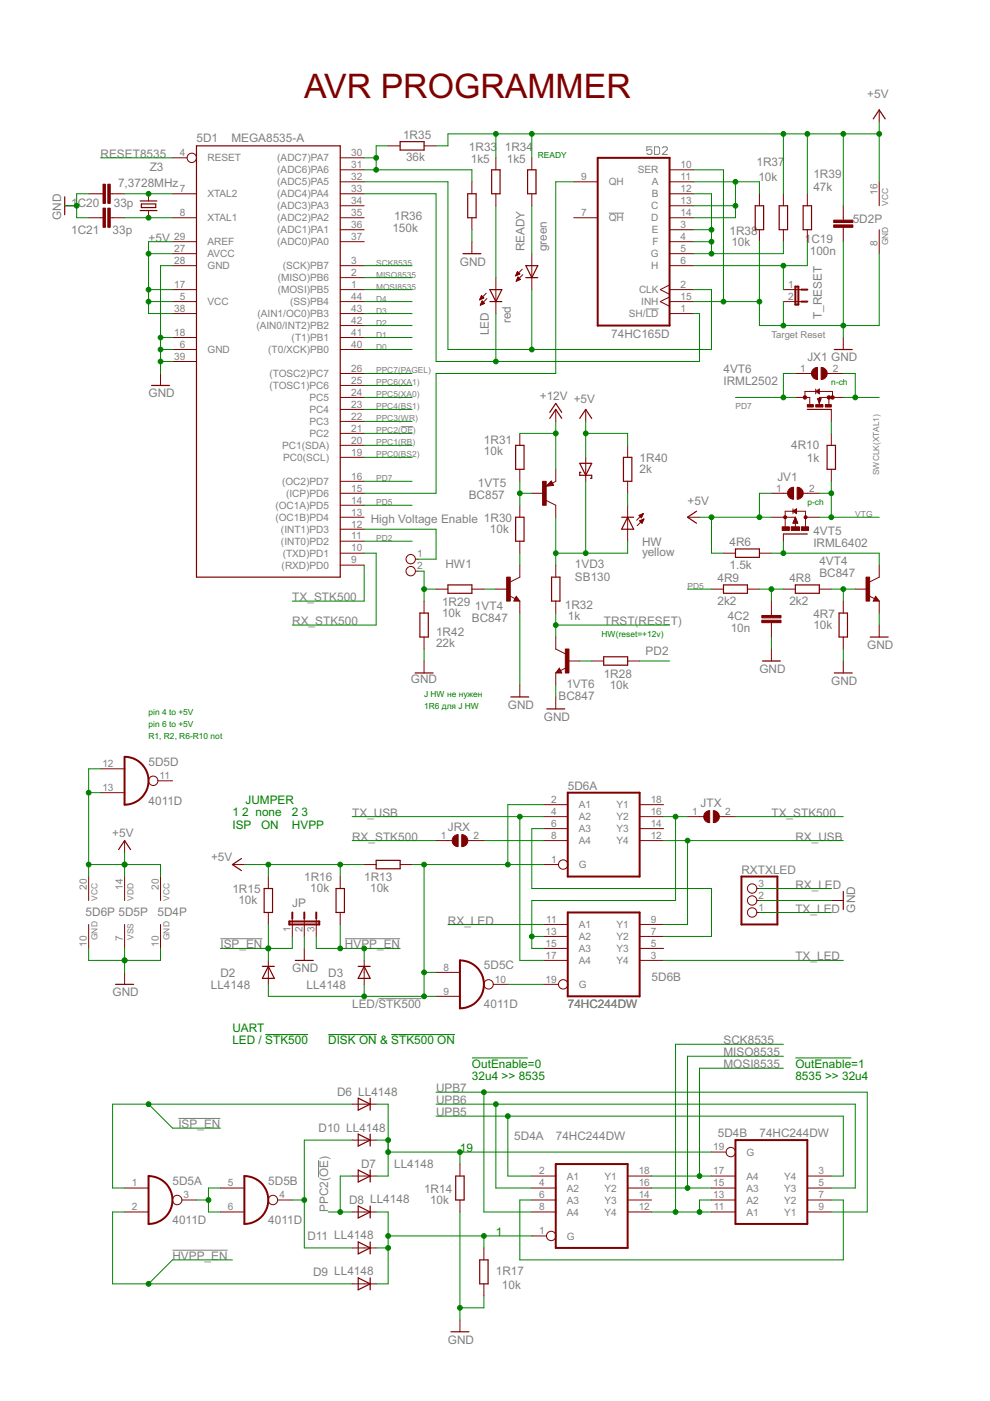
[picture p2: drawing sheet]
<svg xmlns="http://www.w3.org/2000/svg" width="210mm" height="297mm" viewBox="0 0 210 297" stroke-linecap="round" stroke-linejoin="round" font-family="sans-serif">
<defs><g id="words">
<text font-size="8" fill="#800000" x="64.5" y="20.8">AVR PROGRAMMER</text>
<g font-size="2.8" fill="#808080">
<text x="183.9" y="20.8">+5V</text>
<text x="85.5" y="29.4">1R35</text>
<text x="21.3" y="33.5">RESET8535</text>
<text x="41.7" y="30.2">5D1</text>
<text x="49.1" y="30.2">MEGA8535-A</text>
<text x="86.1" y="34.2">36k</text>
<text x="99.4" y="32">1R33</text>
<text x="99.8" y="34.5">1k5</text>
<text x="107" y="32">1R34</text>
<text x="107.5" y="34.5">1k5</text>
<text x="160.4" y="35.1">1R37</text>
<text x="25" y="39.7">7,3728MHz</text>
<text x="31.7" y="36.3">Z3</text>
<text x="160.8" y="38.3">10k</text>
<text x="172.4" y="40.6">47k</text>
<text x="172.4" y="37.7">1R39</text>
<text x="13" y="46.6" transform="rotate(-90 13 46.6)">GND</text>
<text x="15.1" y="43.9">1</text>
<text x="16.5" y="43.9">C20</text>
<text x="24.1" y="43.9">33p</text>
<text x="83.6" y="46.6">1R36</text>
<text x="180.8" y="47.3">5D2P</text>
<text x="15.1" y="49.6">1C21</text>
<text x="23.9" y="49.6">33p</text>
<text x="31.5" y="51.2">+5V</text>
<text x="83.2" y="49.1">150k</text>
<text x="111.2" y="53.3" transform="rotate(-90 111.2 53.3)">READY</text>
<text x="115.9" y="53.3" transform="rotate(-90 115.9 53.3)">green</text>
<text x="154.7" y="49.7">1R38</text>
<text x="155.1" y="52.3">10k</text>
<text x="170.6" y="51.5">1C19</text>
<text x="97.5" y="56.3">GND</text>
<text x="171.7" y="54">100n</text>
<text x="103.6" y="71.1" transform="rotate(-90 103.6 71.1)">LED</text>
<text x="108.3" y="68.5" transform="rotate(-90 108.3 68.5)">red</text>
<text x="129.6" y="71.6">74HC165D</text>
<text x="174.2" y="67.6" transform="rotate(-90 174.2 67.6)">T_RESET</text>
<text x="171.2" y="76.6">JX1 GND</text>
<text x="153.4" y="81.7">IRML2502</text>
<text x="153.4" y="79.2">4VT6</text>
<text x="31.5" y="84.3">GND</text>
<text x="114.5" y="84.8">+12V</text>
<text x="121.7" y="85.5">+5V</text>
<text x="102.6" y="94.2">1R31</text>
<text x="167.7" y="95.2">4R10</text>
<text x="102.6" y="96.5">10k</text>
<text x="135.6" y="100.3">2k</text>
<text x="135.6" y="98">1R40</text>
<text x="171.1" y="98">1k</text>
<text x="99.4" y="105.7">BC857</text>
<text x="101.3" y="103.3">1VT5</text>
<text x="145.8" y="107.1">+5V</text>
<text x="164.8" y="102">JV1</text>
<text x="78.6" y="110.9">High Voltage Enable 1R30</text>
<text x="103.9" y="113">10k</text>
<text x="172.4" y="113.5">4VT5</text>
<text x="136.1" y="117.9">yellow</text>
<text x="136.1" y="115.8">HW</text>
<text x="154.7" y="115.8">4R6</text>
<text x="172.4" y="116">IRML6402</text>
<text x="173.7" y="119.8">4VT4</text>
<text x="94.5" y="120.5">HW1</text>
<text x="121.9" y="123.2">SB130</text>
<text x="121.9" y="120.5">1VD3</text>
<text x="152.1" y="123.4">4R9</text>
<text x="154.7" y="120.6">1.5k</text>
<text x="167.4" y="123.4">4R8</text>
<text x="173.7" y="122.4">BC847</text>
<text x="62" y="127.4">TX_STK500</text>
<text x="93.7" y="130.7">10k</text>
<text x="93.7" y="128.5">1R29</text>
<text x="100.1" y="131.9">BC847</text>
<text x="100.7" y="129.3">1VT4</text>
<text x="119.7" y="129.1">1R32</text>
<text x="120.4" y="131.4">1k</text>
<text x="152.1" y="128.2">2k2</text>
<text x="154.3" y="131.5">4C2</text>
<text x="167.4" y="128.2">2k2</text>
<text x="172.4" y="131">4R7</text>
<text x="62" y="132.5">RX_STK500</text>
<text x="92.4" y="137.1">22k</text>
<text x="92.4" y="134.8">1R42</text>
<text x="128" y="132.5">TRST(RESET)</text>
<text x="154.9" y="134">10n</text>
<text x="172.4" y="133.3">10k</text>
<text x="183.9" y="137.6">GND</text>
<text x="128" y="143.7">1R28</text>
<text x="136.9" y="138.9">PD2</text>
<text x="161" y="142.7">GND</text>
<text x="87.1" y="144.8">GND</text>
<text x="118.4" y="148.4">BC847</text>
<text x="120.1" y="145.9">1VT6</text>
<text x="129.3" y="146">10k</text>
<text x="176.3" y="145.2">GND</text>
<text x="107.7" y="150.3">GND</text>
<text x="115.3" y="152.8">GND</text>
<text x="31.5" y="162.4">5D5D</text>
<text x="120.4" y="167.4">5D6A</text>
<text x="31.5" y="170.6">4011D</text>
<text x="74.7" y="173.2">TX_USB</text>
<text x="148.6" y="171.1">JTX</text>
<text x="163.6" y="173.2">TX_STK500</text>
<text x="23.8" y="177.5">+5V</text>
<text x="74.7" y="178.2">RX_STK500</text>
<text x="95" y="176.2">JRX</text>
<text x="168.6" y="178.2">RX_USB</text>
<text x="44.7" y="182.6">+5V</text>
<text x="157.2" y="185.2">RXTXLED</text>
<text x="49.3" y="189.4">1R15</text>
<text x="50.5" y="191.7">10k</text>
<text x="64.5" y="186.9">1R16</text>
<text x="65.8" y="189.2">10k</text>
<text x="77.2" y="186.9">1R13</text>
<text x="78.5" y="189.2">10k</text>
<text x="168.6" y="188.4">RX_LED</text>
<text x="18.2" y="194.1">5D6P 5D5P</text>
<text x="33.4" y="194.1">5D4P</text>
<text x="62" y="192.2">JP</text>
<text x="95" y="196">RX_LED</text>
<text x="168.6" y="193.5">TX_LED</text>
<text x="181.3" y="193.5" transform="rotate(-90 181.3 193.5)">GND</text>
<text x="46.7" y="201.1">ISP_EN</text>
<text x="73.1" y="201.1">HVPP_EN</text>
<text x="168.6" y="203.6">TX_LED</text>
<text x="44.7" y="209.8">LL4148</text>
<text x="46.7" y="207.2">D2</text>
<text x="62" y="206.2">GND</text>
<text x="65" y="209.8">LL4148</text>
<text x="69.6" y="207.2">D3</text>
<text x="102.6" y="205.5">5D5C</text>
<text x="138.2" y="208.1">5D6B</text>
<text x="23.9" y="211.3">GND</text>
<text x="74.7" y="213.8">LED/STK500</text>
<text x="102.6" y="213.8">4011D</text>
<text x="120.4" y="213.8">74HC244DW</text>
<text x="153.4" y="221.4">SCK8535</text>
<text x="153.4" y="223.9">MISO8535</text>
<text x="153.4" y="226.5">MOSI8535</text>
<text x="71.5" y="232.4">D6 LL4148</text>
<text x="92.4" y="231.6">UPB7</text>
<text x="37.8" y="239.2">ISP_EN</text>
<text x="67.5" y="240">D10 LL4148</text>
<text x="92.4" y="236.6">UPB5</text>
<text x="92.4" y="234.1">UPB6</text>
<text x="109" y="241.6">5D4A</text>
<text x="117.8" y="241.7">74HC244DW</text>
<text x="152.2" y="241.1">5D4B</text>
<text x="161" y="241">74HC244DW</text>
<text x="36.6" y="251.3">5D5A</text>
<text x="56.9" y="251.3">5D5B</text>
<text x="76.6" y="247.6">D7</text>
<text x="83.6" y="247.5">LL4148</text>
<text x="69.6" y="257" transform="rotate(-90 69.6 257)">PPC2(OE)</text>
<text x="74" y="255.2">D8 LL4148</text>
<text x="89.9" y="252.9">1R14</text>
<text x="91.2" y="255.2">10k</text>
<text x="36.6" y="259.5">4011D</text>
<text x="56.9" y="259.5">4011D</text>
<text x="65.2" y="262.8">D11 LL4148</text>
<text x="36.6" y="267.1">HVPP_EN</text>
<text x="66.4" y="270.5">D9 LL4148</text>
<text x="105.1" y="270.4">1R17</text>
<text x="106.4" y="273.2">10k</text>
<text x="95" y="284.9">GND</text>
</g>
<g font-size="2.8" fill="#008000">
<text x="49.3" y="173">1</text>
<text x="51.4" y="173">2 none</text>
<text x="52.1" y="170.4">JUMPER</text>
<text x="61.8" y="173">2</text>
<text x="63.9" y="173">3</text>
<text x="49.3" y="175.7">ISP</text>
<text x="55.4" y="175.7">ON</text>
<text x="61.9" y="175.7">HVPP</text>
<text x="49.3" y="218.7">UART</text>
<text x="49.3" y="221.4">LED / STK500</text>
<text x="69.6" y="221.4">DISK ON &amp; STK500 ON</text>
<text x="100.1" y="226.4">OutEnable=0</text>
<text x="168.6" y="226.4">OutEnable=1</text>
<text x="100.1" y="229">32u4 &gt;&gt; 8535</text>
<text x="168.6" y="229">8535 &gt;&gt; 32u4</text>
<text x="97.5" y="244.3">19</text>
<text x="105.1" y="262">1</text>
</g>
<g font-size="2.4" fill="#808080">
<text x="38.1" y="33.1">4</text>
<text x="44" y="34.2">RESET</text>
<text x="58.8" y="34.2">(ADC7)PA7</text>
<text x="74.5" y="33.1">30</text>
<text x="74.5" y="35.6">31</text>
<text x="144.3" y="35.6">10</text>
<text x="38.1" y="40.7">7</text>
<text x="44" y="41.8">XTAL2</text>
<text x="58.8" y="36.8">(ADC6)PA6</text>
<text x="58.8" y="39.3">(ADC5)PA5</text>
<text x="58.8" y="41.8">(ADC4)PA4</text>
<text x="74.5" y="38.2">32</text>
<text x="74.5" y="40.7">33</text>
<text x="123.2" y="38.2">9</text>
<text x="129.1" y="39.3">QH</text>
<text x="135.3" y="36.8">SER</text>
<text x="138.2" y="39.3">A</text>
<text x="138.2" y="41.8">B</text>
<text x="144.3" y="38.2">11</text>
<text x="144.3" y="40.7">12</text>
<text x="186.1" y="41.3" transform="rotate(-90 186.1 41.3)">16</text>
<text x="38.1" y="45.8">8</text>
<text x="44" y="46.9">XTAL1</text>
<text x="58.8" y="44.4">(ADC3)PA3</text>
<text x="58.8" y="46.9">(ADC2)PA2</text>
<text x="74.5" y="43.3">34</text>
<text x="74.5" y="45.8">35</text>
<text x="123.2" y="45.8">7</text>
<text x="129.1" y="46.9">QH</text>
<text x="138.1" y="44.4">C</text>
<text x="138.1" y="46.9">D</text>
<text x="144.3" y="43.3">13</text>
<text x="144.3" y="45.8">14</text>
<text x="36.9" y="53.4">27</text>
<text x="36.9" y="50.9">29</text>
<text x="44" y="52">AREF</text>
<text x="58.8" y="49.5">(ADC1)PA1</text>
<text x="58.8" y="52">(ADC0)PA0</text>
<text x="74.5" y="48.3">36</text>
<text x="74.5" y="50.9">37</text>
<text x="138.2" y="49.5">E</text>
<text x="138.3" y="52">F</text>
<text x="144.3" y="48.3">3</text>
<text x="144.3" y="50.9">4</text>
<text x="144.3" y="53.4">5</text>
<text x="186.1" y="52.2" transform="rotate(-90 186.1 52.2)">8</text>
<text x="36.9" y="56">28</text>
<text x="44" y="57.1">GND</text>
<text x="44" y="54.5">AVCC</text>
<text x="58.9" y="59.6">(MISO)PB6</text>
<text x="59.9" y="57.1">(SCK)PB7</text>
<text x="74.5" y="56">3</text>
<text x="74.5" y="58.5">2</text>
<text x="138" y="54.5">G</text>
<text x="138.1" y="57.1">H</text>
<text x="144.3" y="56">6</text>
<text x="36.9" y="61">17</text>
<text x="38.1" y="63.6">5</text>
<text x="44" y="64.7">VCC</text>
<text x="58.9" y="62.2">(MOSI)PB5</text>
<text x="61.5" y="64.7">(SS)PB4</text>
<text x="74.5" y="61">1</text>
<text x="74.5" y="63.6">44</text>
<text x="135.5" y="62.2">CLK</text>
<text x="136" y="64.7">INH</text>
<text x="144.3" y="61">2</text>
<text x="144.3" y="63.6">15</text>
<text x="167.1" y="61">1</text>
<text x="167.1" y="63.6">2</text>
<text x="36.9" y="71.2">18</text>
<text x="36.9" y="66.1">38</text>
<text x="54.4" y="69.8">(AIN0/INT2)PB2</text>
<text x="54.6" y="67.2">(AIN1/OC0)PB3</text>
<text x="74.5" y="66.1">43</text>
<text x="74.5" y="68.7">42</text>
<text x="74.5" y="71.2">41</text>
<text x="133.3" y="67.2">SH/LD</text>
<text x="144.3" y="66.1">1</text>
<text x="36.9" y="76.3">39</text>
<text x="38.1" y="73.7">6</text>
<text x="44" y="74.9">GND</text>
<text x="56.9" y="74.9">(T0/XCK)PB0</text>
<text x="61.8" y="72.3">(T1)PB1</text>
<text x="74.5" y="73.7">40</text>
<text x="57.1" y="79.9">(TOSC2)PC7</text>
<text x="57.1" y="82.5">(TOSC1)PC6</text>
<text x="74.5" y="78.8">26</text>
<text x="74.5" y="81.4">25</text>
<text x="74.5" y="83.9">24</text>
<text x="169.6" y="78.8">1</text>
<text x="176.6" y="78.8">2</text>
<text x="65.6" y="85">PC5</text>
<text x="65.6" y="87.6">PC4</text>
<text x="74.5" y="86.4">23</text>
<text x="74.5" y="89">22</text>
<text x="59.8" y="95.2">PC1(SDA)</text>
<text x="65.6" y="90.1">PC3</text>
<text x="65.6" y="92.6">PC2</text>
<text x="74.5" y="91.5">21</text>
<text x="74.5" y="94.1">20</text>
<text x="60.1" y="97.7">PC0(SCL)</text>
<text x="74.5" y="96.6">19</text>
<text x="74.5" y="101.7">16</text>
<text x="58.4" y="107.9">(OC1A)PD5</text>
<text x="59.8" y="102.8">(OC2)PD7</text>
<text x="60.6" y="105.3">(ICP)PD6</text>
<text x="74.5" y="106.8">14</text>
<text x="74.5" y="104.2">15</text>
<text x="164.6" y="104.2">1</text>
<text x="171.5" y="104.2">2</text>
<text x="58.4" y="110.4">(OC1B)PD4</text>
<text x="59.6" y="113">(INT1)PD3</text>
<text x="74.5" y="111.8">12</text>
<text x="74.5" y="109.3">13</text>
<text x="59.6" y="115.5">(INT0)PD2</text>
<text x="59.9" y="118">(TXD)PD1</text>
<text x="74.5" y="119.5">9</text>
<text x="74.5" y="116.9">10</text>
<text x="74.5" y="114.4">11</text>
<text x="88.4" y="118.2">1</text>
<text x="59.7" y="120.6">(RXD)PD0</text>
<text x="88.4" y="120.7">2</text>
<text x="21.7" y="162.6">12</text>
<text x="21.7" y="167.7">13</text>
<text x="33.8" y="165.2">11</text>
<text x="116.9" y="170.3">2</text>
<text x="116.9" y="172.8">4</text>
<text x="122.7" y="171.4">A1</text>
<text x="122.7" y="173.9">A2</text>
<text x="130.7" y="173.9">Y2</text>
<text x="130.7" y="171.4">Y1</text>
<text x="138" y="172.8">16</text>
<text x="138" y="170.3">18</text>
<text x="146.8" y="172.8">1</text>
<text x="153.8" y="172.8">2</text>
<text x="93.4" y="177.9">1</text>
<text x="100.4" y="177.9">2</text>
<text x="116.9" y="175.3">6</text>
<text x="116.9" y="177.9">8</text>
<text x="122.7" y="176.5">A3</text>
<text x="122.7" y="179">A4</text>
<text x="130.7" y="179">Y4</text>
<text x="130.7" y="176.5">Y3</text>
<text x="138" y="177.9">12</text>
<text x="138" y="175.3">14</text>
<text x="116.9" y="183">1</text>
<text x="122.7" y="184.1">G</text>
<text x="18.4" y="188.6" transform="rotate(-90 18.4 188.6)">20</text>
<text x="26.1" y="188.6" transform="rotate(-90 26.1 188.6)">14</text>
<text x="33.7" y="188.6" transform="rotate(-90 33.7 188.6)">20</text>
<text x="160.8" y="190.6">2</text>
<text x="160.8" y="188">3</text>
<text x="61.6" y="197.6" transform="rotate(-90 61.6 197.6)">1</text>
<text x="64.2" y="197.6" transform="rotate(-90 64.2 197.6)">2</text>
<text x="66.7" y="197.6" transform="rotate(-90 66.7 197.6)">3</text>
<text x="115.8" y="195.7">11</text>
<text x="122.7" y="196.8">A1</text>
<text x="130.7" y="196.8">Y1</text>
<text x="138" y="195.7">9</text>
<text x="160.8" y="193.1">1</text>
<text x="18.4" y="200.7" transform="rotate(-90 18.4 200.7)">10</text>
<text x="26.1" y="199.5" transform="rotate(-90 26.1 199.5)">7</text>
<text x="33.7" y="200.7" transform="rotate(-90 33.7 200.7)">10</text>
<text x="115.7" y="198.2">13</text>
<text x="115.7" y="200.7">15</text>
<text x="115.7" y="203.3">17</text>
<text x="122.7" y="199.3">A2</text>
<text x="122.7" y="201.9">A3</text>
<text x="130.7" y="201.9">Y3</text>
<text x="130.7" y="199.3">Y2</text>
<text x="138" y="203.3">3</text>
<text x="138" y="200.7">5</text>
<text x="138" y="198.2">7</text>
<text x="94" y="205.8">8</text>
<text x="104.9" y="208.4">10</text>
<text x="115.7" y="208.4">19</text>
<text x="122.7" y="209.5">G</text>
<text x="122.7" y="204.4">A4</text>
<text x="130.7" y="204.4">Y4</text>
<text x="94" y="210.9">9</text>
<text x="151.2" y="243.9">19</text>
<text x="158.3" y="245">G</text>
<text x="28" y="251.5">1</text>
<text x="48.3" y="251.5">5</text>
<text x="114.3" y="249">2</text>
<text x="114.3" y="251.5">4</text>
<text x="120.2" y="250.1">A1</text>
<text x="128.2" y="250.1">Y1</text>
<text x="135.4" y="251.5">16</text>
<text x="135.4" y="249">18</text>
<text x="151.2" y="251.5">15</text>
<text x="151.2" y="249">17</text>
<text x="158.3" y="250.1">A4</text>
<text x="166.3" y="250.1">Y4</text>
<text x="173.5" y="249">3</text>
<text x="173.5" y="251.5">5</text>
<text x="28" y="256.6">2</text>
<text x="38.9" y="254.1">3</text>
<text x="48.3" y="256.6">6</text>
<text x="59.2" y="254.1">4</text>
<text x="114.3" y="254.1">6</text>
<text x="114.3" y="256.6">8</text>
<text x="120.2" y="252.6">A2</text>
<text x="120.2" y="255.2">A3</text>
<text x="120.2" y="257.7">A4</text>
<text x="128.2" y="257.7">Y4</text>
<text x="128.2" y="255.2">Y3</text>
<text x="128.2" y="252.6">Y2</text>
<text x="135.4" y="256.6">12</text>
<text x="135.4" y="254.1">14</text>
<text x="151.2" y="254.1">13</text>
<text x="151.4" y="256.6">11</text>
<text x="158.3" y="257.7">A1</text>
<text x="158.3" y="255.2">A2</text>
<text x="158.3" y="252.6">A3</text>
<text x="166.3" y="252.6">Y3</text>
<text x="166.3" y="255.2">Y2</text>
<text x="166.3" y="257.7">Y1</text>
<text x="173.5" y="254.1">7</text>
<text x="173.5" y="256.6">9</text>
<text x="114.3" y="261.7">1</text>
<text x="120.2" y="262.8">G</text>
</g>
<text font-size="2.2" fill="#808080" x="163.6" y="71.6">Target Reset</text>
<g font-size="2" fill="#008000">
<text x="114" y="33.5">READY</text>
<text x="176.3" y="81.7">n-ch</text>
<text x="171.2" y="107.1">p-ch</text>
<text x="127.5" y="135.1">HW(reset=+12v)</text>
<text x="89.9" y="147.8">J HW не нужен</text>
<text x="31.5" y="151.6">pin 4 to +5V</text>
<text x="31.5" y="154.1">pin 6 to +5V</text>
<text x="89.9" y="150.3">1R6 для J HW</text>
<text x="31.5" y="156.6">R1, R2, R6-R10 not</text>
</g>
<g font-size="2" fill="#808080">
<text x="188.3" y="43.6" transform="rotate(-90 188.3 43.6)">VCC</text>
<text x="188.3" y="52" transform="rotate(-90 188.3 52)">GND</text>
<text x="79.7" y="58.9">MISO8535</text>
<text x="79.7" y="56.3">SCK8535</text>
<text x="79.7" y="63.9">D4</text>
<text x="79.7" y="61.4">MOSI8535</text>
<text x="79.7" y="71.6">D1</text>
<text x="79.7" y="69">D2</text>
<text x="79.7" y="66.5">D3</text>
<text x="79.7" y="74.1">D0</text>
<text x="79.7" y="81.7">PPC6(XA1)</text>
<text x="79.7" y="79.2">PPC7(PAGEL)</text>
<text x="79.7" y="89.3">PPC3(WR)</text>
<text x="79.7" y="86.8">PPC4(BS1)</text>
<text x="79.7" y="84.3">PPC5(XA0)</text>
<text x="155.9" y="86.8">PD7</text>
<text x="79.7" y="94.4">PPC1(RB)</text>
<text x="79.7" y="91.9">PPC2(OE)</text>
<text x="79.7" y="97">PPC0(BS2)</text>
<text x="186.4" y="100.8" transform="rotate(-90 186.4 100.8)">SWCLK(XTAL1)</text>
<text x="79.7" y="107.1">PD5</text>
<text x="79.7" y="102">PD7</text>
<text x="181.3" y="109.7">VTG</text>
<text x="79.7" y="114.7">PD2</text>
<text x="145.8" y="124.9">PD5</text>
<text x="20.7" y="190.9" transform="rotate(-90 20.7 190.9)">VCC</text>
<text x="28.3" y="190.9" transform="rotate(-90 28.3 190.9)">VDD</text>
<text x="35.9" y="190.9" transform="rotate(-90 35.9 190.9)">VCC</text>
<text x="20.7" y="199.3" transform="rotate(-90 20.7 199.3)">GND</text>
<text x="28.3" y="199.3" transform="rotate(-90 28.3 199.3)">VSS</text>
<text x="35.9" y="199.3" transform="rotate(-90 35.9 199.3)">GND</text>
</g>
</g></defs>
<path d="M138.2 31.1h-1.1v.8l.6-.2h.2l.3 .2v.6l-.3 .2h-.5l-.3-.2M138.8 31.1h.8l.2 .3v1.1l-.2 .2h-.8zM140.4 31.4l.3-.3h.5l.3 .3v.3l-1.1 1h1.1M129.1 45.2h3.2M136.9 65.5h2.7M85 90.4h2.6M46.7 199h8.9M73.2 199h11.6M80.2 211.7h9.1M37.8 237.1h8.9M67.5 246v3.6M36.6 265.1h11.7" fill="none" stroke="#808080" stroke-width=".21"/>
<g fill="#800000" stroke="#800000" stroke-width=".21">
<path d="M97.9 177a1.27 1.27 0 0 1 1.3 1.2 1.27 1.27 0 0 1-1.3 1.3z" fill-rule="evenodd"/>
<path d="M96.2 177.4l.9-.4v2.5a1.27 1.27 0 0 1-1.1-.8 1.27 1.27 0 0 1 .2-1.3z" fill-rule="evenodd"/>
<path d="M151.2 171.9a1.27 1.27 0 0 1 1.3 1.2 1.27 1.27 0 0 1-1.3 1.3z" fill-rule="evenodd"/>
<path d="M149.5 172.3l1-.4v2.5a1.27 1.27 0 0 1-1.2-.7 1.27 1.27 0 0 1 .2-1.4z" fill-rule="evenodd"/>
<path d="M169 103.3a1.27 1.27 0 0 1 1.3 1.3 1.27 1.27 0 0 1-1.3 1.3z" fill-rule="evenodd"/>
<path d="M167.3 103.7l.5-.3 .5-.1v2.6a1.27 1.27 0 0 1-1.2-.8 1.27 1.27 0 0 1 .2-1.4z" fill-rule="evenodd"/>
<path d="M174.1 77.9a1.27 1.27 0 0 1 1.3 1.3 1.27 1.27 0 0 1-1.3 1.3z" fill-rule="evenodd"/>
<path d="M172.4 78.3l.5-.3 .4-.1v2.6a1.27 1.27 0 0 1-1.1-.8 1.27 1.27 0 0 1 .2-1.4z" fill-rule="evenodd"/>
<circle cx="166.5" cy="109.7" r=".33"/>
<circle cx="170.8" cy="109.7" r=".33"/>
<circle cx="176.5" cy="84.3" r=".36"/>
<circle cx="175.7" cy="84.3" r=".36"/>
<circle cx="170.7" cy="84.3" r=".36"/>
</g>
<g fill="none" stroke="#800000" stroke-width=".21">
<path d="M36.6 33.5h3.1M72.1 38.5h5.1M72.1 36h5.1M72.1 33.5h5.1M82.3 30.9h2.5M89.9 30.9h2.6M100.1 38.5v2.6M105.1 33.5v2.5M112.8 33.5v2.5M121.6 38.5h5.1M142 38.5h5M142 36h5"/>
<path d="M186.4 23.3v2.5M186.4 38.5v5.1M13.7 43.6h2.6M18.8 46.2h3M18.8 41.1h3M23.4 46.2h3M23.4 41.1h3M31.5 41.1v1.5M31.5 44.6v1.6M36.6 51.2h5.1M36.6 53.8h5.1M36.6 56.3h5.1"/>
<path d="M36.6 46.2h5.1M36.6 41.1h5.1M72.1 48.7h5.1M72.1 51.2h5.1M72.1 56.3h5.1M72.1 46.2h5.1M72.1 41.1h5.1M72.1 43.6h5.1M72.1 58.9h5.1M100.1 46.2v2.5M100.1 51.2v2.6M105.1 41.1v2.5"/>
<path d="M105.1 58.9v7.6M109.4 58.4h.1M109.4 58.3h.4M109.5 58.2h.6M109.5 59.6h.1M109.5 58h.7M109.5 59.5h.2M109.6 59.4h.4M109.6 57.9h.4M109.6 57.8h.3M109.6 59.2h.7M109.7 57.7h.1"/>
<path d="M109.7 59.1h.5M109.7 57.6l.5 .5-.9 .4zM109.7 59h.4M109.8 58.9h.2M109.8 58.7l.5 .5-.8 .4zM109.8 58.8h.1M110.7 57.1l-1.4 1.4M110.8 58.2l-1.3 1.4M112.8 41.1v2.5M112.8 53.8v7.6M121.6 46.2h5.1M142 48.7h5"/>
<path d="M142 51.2h5M142 53.8h5M142 56.3h5M142 46.2h5M142 41.1h5M142 43.6h5M161 41.1v2.5M161 48.7v2.5M166.1 41.1v2.5M166.1 48.7v2.5M171.2 41.1v2.5M171.2 48.7v2.5"/>
<path d="M178.8 43.6v3.1M178.8 48.2v3M186.4 48.7v5.1M34 79.2v2.5M36.6 66.5h5.1M36.6 61.4h5.1M36.6 63.9h5.1M36.6 71.6h5.1M36.6 74.1h5.1M36.6 76.6h5.1M72.1 66.5h5.1M72.1 61.4h5.1"/>
<path d="M72.1 63.9h5.1M72.1 69h5.1M72.1 71.6h5.1M72.1 74.1h5.1M72.1 79.2h5.1M101.7 63.5h.2M101.8 63.4h.4M101.9 63.2h.6M101.9 64.7h.1M101.9 63.1h.6M101.9 64.6h.3M102 63h.4"/>
<path d="M102 64.5h.4M102 62.9h.3M102 64.3h.7M102.1 62.8h.1M102.1 64.2h.5M102.1 62.7l.5 .5-.9 .4zM102.1 64.1h.4M102.2 64h.2M102.2 63.8l-.4 .9M102.2 63.8l.5 .5M102.2 63.8h.1M102.7 64.3l-.9 .4"/>
<path d="M103.1 62.2l-1.4 1.4M103.2 63.3l-1.4 1.4M142 66.5h5M142 60.4l-2 1 2 1M142 61.4h5M142 62.9l-2 1 2 1M142 63.9h5M166.1 61.4h3.8M166.1 63.9h3.8M168.6 79.2h3.5M175.4 79.2h3.4M178.8 71.6v2.5"/>
<path d="M72.1 81.7h5.1M72.1 84.3h5.1M72.1 86.8h5.1M72.1 89.3h5.1M72.1 91.9h5.1M72.1 94.4h5.1M72.1 97h5.1M110.2 91.9v2.5M110.2 99.5v2.5M117.8 86.8v2.5M117.8 99.5v2.5l-.7 .4M124.2 86.8v2.5"/>
<path d="M124.2 97v5M133.1 94.4v2.6M168.6 84.3h3.1v1.5M170.7 84.3v-1.3h5.8v1.3M173 83l.7-.5v1zM173 82.5v1M173.3 84.5h.8l-.4 1zM175.7 84.3v1.5M176.3 86.8v2.5M176.3 91.9v2.5M176.3 99.5v2.5M178.8 84.3h-5.1v1.5"/>
<path d="M72.1 104.6h5.1M72.1 119.8h5.1M72.1 117.3h5.1M72.1 114.7h5.1M72.1 112.2h5.1M72.1 109.7h5.1M72.1 107.1h5.1M72.1 102h5.1M88.1 118.6h.5M110.2 107.1v2.6M110.2 114.7v2.6M110.2 119.8v2.6l-2 1"/>
<path d="M112.8 104.6h2.5M115.8 106.1l2 1v2.6M116.9 102l.5 .9-1.6 .2zM117.8 119.8v2.6M133.1 102v2.6M133.1 107.1v7.6M135.5 109.3l.9-.4-.4 .9zM135.5 109.3h.7M135.6 110.4l.9-.4-.4 .9zM135.7 110.4h.7M135.7 109.4h.4M135.7 109.2h.5"/>
<path d="M135.7 110.5h.6M135.8 109.6h.3M135.8 110.6h.4M135.9 109.7h.1M135.9 110.3h.5M136 109.1h.3M136 110.8h.2M136.1 110.9h.1M136.2 110.2h.3M136.2 109h.2M136.4 108.9l-1.4 1.4M136.5 110h.1"/>
<path d="M136.5 110l-1.4 1.4M145.8 109.7h2.5M153.4 117.3h2.5M161 117.3h2.6M163.6 104.6h3.4M163.6 109.7h5.1M166.1 113.2v1.5M168.1 107.9v1M168.1 108.4h-1.6v3.3M168.1 108.4l.8-.5v1zM168.1 110.9h1M168.2 108.4h.7"/>
<path d="M168.2 110.8h.9M168.2 110.6h.8M168.3 108.5h.6M168.3 110.5h.7M168.3 110.4h.6M168.4 108.2h.5M168.4 110.3h.5M168.4 110.2h.4M168.4 108.6h.5M168.5 110h.3M168.5 109.9h.2M168.6 108.1h.3"/>
<path d="M168.6 109.8h.1M168.6 108.7h.3M168.6 109.7v2.1M168.6 109.7l.5 1.2h-1zM168.7 108h.2M168.8 108.4h2v3.3M168.8 108.8h.1M170.3 104.6h3.4M170.8 109.7h2.9M186.4 119.8v2.6l-2 1M88.1 121.1h.5M89.9 127.4v2.6"/>
<path d="M89.9 135.1v2.5M92.5 124.9h2.5M100.1 124.9h2.5M105.1 124.9h2.6M108 126.3l1.2 .6M109.5 126.4l.7 1h-1.3zM110.2 127.4v2.6M117.8 127.4v2.6M117.8 135.1v2.5l2.1 1M150.9 124.9h2.5M158.5 124.9h2.5M163.6 127.4v3.1"/>
<path d="M163.6 132v3.1M163.6 137.6v2.5M166.1 124.9h2.5M173.7 124.9h2.6M178.8 127.4v2.6M178.8 135.1v2.5M181.3 124.9h2.6M184.2 126.3l1.2 .6M185.7 126.4l.7 1h-1.3zM186.4 127.4v2.6M186.4 132.5v2.6M89.9 140.1v2.6"/>
<path d="M110.2 145.2v2.6M117.8 142.7v2.5M117.8 147.8v2.5M118.6 141.7l.5 1h-1.3zM120.1 141.6l-1.2 .6M120.4 140.1h2.5M125.5 140.1h2.5M133.1 140.1h2.5M178.8 140.1v2.6M21.3 163h5.1M21.3 168.1h5.1M26.4 178.2v2.6"/>
<path d="M33.5 165.5h3.1M92.5 178.2h3.4M99.2 178.2h3.4M115.3 178.2h5.1M115.3 173.1h5.1M115.3 170.6h5.1M115.3 175.7h5.1M135.6 178.2h5.1M135.6 173.1h5.1M135.6 170.6h5.1M135.6 175.7h5.1M145.8 173.1h3.4"/>
<path d="M152.5 173.1h3.4M18.8 185.8v5.1M18.8 196v5.1M26.4 185.8v5.1M26.4 196v5.1M34 185.8v5.1M34 196v5.1M49.3 183.3h2.5M56.9 185.8v2.6M56.9 193.5v2.5M62 194.7v3.8M64.5 194.7v3.8"/>
<path d="M67.1 194.7v3.8M72.1 185.8v2.6M72.1 193.5v2.5M77.2 183.3h2.6M84.8 183.3h2.6M115.3 183.3h3.1M115.3 196h5.1M115.3 198.5h5.1M135.6 196h5.1M135.6 198.5h5.1M160.5 193.5h.5M160.5 190.9h.5"/>
<path d="M160.5 188.4h.5M176.3 190.9h2.5M26.4 206.2v2.5M56.9 203.6v5.1M64.5 201.1v2.5M77.2 203.6v5.1M92.5 206.2h5M92.5 211.2h5M104.6 208.7h3.1M115.3 208.7h3.1M115.3 201.1h5.1M115.3 203.6h5.1"/>
<path d="M135.6 201.1h5.1M135.6 203.6h5.1M74.7 234.1h5.1M26.4 251.9h5.1M26.4 257h5.1M38.5 254.4h3.2M46.7 251.9h5.1M46.7 257h5.1M58.9 254.4h3.1M74.7 249.3h5.1M74.7 257h5.1M74.7 241.7h5.1"/>
<path d="M97.5 246.8v2.5M97.5 254.4v2.6M112.8 249.3h5M112.8 251.9h5M112.8 254.4h5M112.8 257h5M133.1 249.3h5.1M133.1 251.9h5.1M133.1 254.4h5.1M133.1 257h5.1M150.9 249.3h5M150.9 251.9h5"/>
<path d="M150.9 254.4h5M150.9 257h5M150.9 244.3h3.1M171.2 249.3h5.1M171.2 251.9h5.1M171.2 254.4h5.1M171.2 257h5.1M74.7 272.2h5.1M74.7 264.6h5.1M97.5 279.8v2.6M102.6 264.6v2.5M102.6 272.2v2.5"/>
<path d="M112.8 262h3.1"/>
<circle cx="40.7" cy="33.5" r=".99"/>
<circle cx="87.1" cy="118.6" r=".99"/>
<circle cx="87.1" cy="121.1" r=".99"/>
<circle cx="32.5" cy="165.5" r=".99"/>
<circle cx="119.4" cy="183.3" r=".99"/>
<circle cx="159.5" cy="190.9" r=".99"/>
<circle cx="159.5" cy="193.5" r=".99"/>
<circle cx="159.5" cy="188.4" r=".99"/>
<circle cx="103.6" cy="208.7" r=".99"/>
<circle cx="119.4" cy="208.7" r=".99"/>
<circle cx="37.6" cy="254.4" r=".99"/>
<circle cx="57.9" cy="254.4" r=".99"/>
<circle cx="154.9" cy="244.3" r=".99"/>
<circle cx="116.9" cy="262" r=".99"/>
</g>
<g fill="none" stroke="#800000" stroke-width=".42">
<path d="M126.7 33.5h15.3v35.5h-15.3zM168.6 60.8h.7v3.8h-.7zM169.9 61.4h1.3M169.9 63.9h1.3M26.4 160.5a5.1 5.1 0 0 1 5.1 5 5.1 5.1 0 0 1-5.1 5.1zM120.4 168.1h15.2v17.7h-15.2zM61.3 195.4h6.4v.6h-6.4zM62 193.5v1.2M64.5 193.5v1.2M67.1 193.5v1.2M120.4 193.5h15.2v17.7h-15.2zM157.2 185.8h7.6v10.2h-7.6z"/>
<path d="M97.5 203.6a5.1 5.1 0 0 1 5.1 5.1 5.1 5.1 0 0 1-5.1 5.1zM31.5 249.3a5.1 5.1 0 0 1 5.1 5.1 5.1 5.1 0 0 1-5.1 5.1zM51.8 249.3a5.1 5.1 0 0 1 5.1 5.1 5.1 5.1 0 0 1-5.1 5.1zM117.8 246.8h15.3v17.8h-15.3zM155.9 241.7h15.3v17.8h-15.3z"/>
</g>
<g fill="none" stroke="#800000" stroke-width=".25">
<path d="M41.7 30.9h30.4v91.5h-30.4zM84.8 30h5.1v1.8h-5.1zM104.2 36h1.8v5.1h-1.8zM111.9 36h1.7v5.1h-1.7zM185.1 25.2l1.3-1.9 1.3 1.9M13.7 41.7v3.8M29.7 42.6h3.6M29.7 44.6h3.6M30 43.2h3v.8h-3zM98.1 53.8h3.9M99.2 41.1h1.7v5.1h-1.7zM111.5 56.3h2.5l-1.2 2.6z"/>
<path d="M111.5 58.9h2.5M160.1 43.6h1.8v5.1h-1.8zM165.2 43.6h1.8v5.1h-1.8zM170.3 43.6h1.8v5.1h-1.8zM103.9 61.4h2.5l-1.3 2.5zM103.9 63.9h2.5M176.9 74.1h3.8M32.1 81.7h3.8M109.3 94.4h1.8v5.1h-1.8zM116.6 88.7l1.2-1.9 1.3 1.9M116.6 87.4l1.2-1.9 1.3 1.9M122.9 88.7l1.3-1.9 1.3 1.9"/>
<path d="M122.9 98.2h2.6l-1.3 2.6zM132.2 97h1.8v5h-1.8zM171.2 86.8h5.1M173.2 83l.4-.3v.5zM173.7 85.2l-.2-.6h.5l-.3 .7M175.4 94.4h1.7v5.1h-1.7zM109.3 109.7h1.8v5h-1.8zM116.8 102.7h-.4l.4-.3 .3 .4-1 .1 .7-.7 .4 .6M123.2 100.1h-.3v.7h2.6v.6h-.3M131.8 109.7h2.5M133.1 109.7l1.2 2.5h-2.5zM147.7 108.4l-1.9 1.3 1.9 1.2"/>
<path d="M155.9 116.4h5.1v1.8h-5.1zM166.1 113.2h5.1M89 130h1.8v5.1h-1.8zM95 124h5.1v1.8h-5.1zM109.5 126.9l.1 .3h-.4l.3-.5 .5 .6h-.8M116.9 122.4h1.8v5h-1.8zM128 139.3h5.1v1.7h-5.1zM153.4 124h5.1v1.8h-5.1zM168.6 124h5.1v1.8h-5.1zM177.9 130h1.8v5.1h-1.8zM184.5 135.1h3.8M185.7 126.9l.1 .3h-.4l.3-.5 .5 .6h-.8"/>
<path d="M88 142.7h3.8M108.3 147.8h3.8M115.9 150.3h3.8M118.6 142.2l-.1 .2h.4l-.3-.5-.5 .7h.8M161.6 140.1h3.9M176.9 142.7h3.8M25.1 180.1l1.3-1.9 1.3 1.9M51.2 182l-1.9 1.3 1.9 1.3M56 188.4h1.8v5.1h-1.8zM71.2 188.4h1.8v5.1h-1.8zM79.8 182.4h5v1.8h-5zM178.8 189v3.8"/>
<path d="M24.5 208.7h3.8M55.6 204.9h2.6M56.9 204.9l1.3 2.5h-2.6zM62.6 203.6h3.8M75.9 204.9h2.6M77.2 204.9l1.3 2.5h-2.6zM75.9 232.8l2.6 1.3-2.6 1.3zM78.5 232.8v2.6M75.9 240.5l2.6 1.2-2.6 1.3zM75.9 248.1l2.6 1.2-2.6 1.3zM75.9 255.7l2.6 1.3-2.6 1.2zM78.5 240.5v2.5"/>
<path d="M78.5 248.1v2.5M78.5 255.7v2.5M96.6 249.3h1.8v5.1h-1.8zM75.9 263.3l2.6 1.3-2.6 1.3zM75.9 270.9l2.6 1.3-2.6 1.3zM78.5 263.3v2.6M78.5 270.9v2.6M101.7 267.1h1.8v5.1h-1.8zM95.6 282.4h3.8"/>
</g>
<g fill="#800000" stroke="#800000" stroke-width=".21">
<path d="M176.8 47.7h4v.5h-4z"/>
<path d="M176.8 46.7h4v.5h-4z"/>
<path d="M107.4 122.4h.8v5h-.8z"/>
<path d="M115 102h.8v5.1h-.8z"/>
<path d="M119.9 137.6h.7v5.1h-.7z"/>
<path d="M22.9 39.1h.5v4h-.5z"/>
<path d="M21.8 39.1h.6v4h-.6z"/>
<path d="M22.9 44.1h.5v4.1h-.5z"/>
<path d="M21.8 44.1h.6v4.1h-.6z"/>
<path d="M183.6 122.4h.8v5h-.8z"/>
<path d="M169.9 111.7h1.5v.8h-1.5z"/>
<path d="M165.8 111.7h1.6v.8h-1.6z"/>
<path d="M167.7 111.7h1.8v.8h-1.8z"/>
<path d="M171.2 85.8h1.2v.5h-1.2z"/>
<path d="M175 85.8h1.3v.5h-1.3z"/>
<path d="M173 85.8h1.5v.5h-1.5z"/>
<path d="M161.5 130.5h4.1v.5h-4.1z"/>
<path d="M161.5 131.5h4.1v.5h-4.1z"/>
</g>
<g fill="none" stroke="#008000" stroke-width=".21">
<path d="M21.3 33.5h15.3M77.2 38.5h17.8v35.6h55.9v-12.7h-3.9M77.2 36h22.9v2.5M77.2 33.5h2.6M82.3 30.9h-2.5v5.1M105.1 28.4v5.1M112.8 28.4v5.1M121.6 38.5h-3.8v40.7h-25.3v25.4h-15.3M147 38.5h14v2.6M147 36h6.4v27.9M155.9 38.5v7.7h-8.9M166.1 28.4v12.7"/>
<path d="M171.2 28.4v12.7M178.8 28.4v15.2M186.4 28.4h-91.4v2.5h-2.5M186.4 25.8v12.7M13.7 43.6h2.6M18.8 41.1h-2.5v5.1h2.5M26.4 41.1h10.2M26.4 46.2h10.2M31.5 53.8h5.1M36.6 56.3h-2.6v22.9M36.6 51.2h-5.1v15.3h5.1M77.2 41.1h15.3v35.5h55.8v-10.1h-1.3"/>
<path d="M77.2 56.3h10.2M77.2 58.9h10.2M100.1 48.7v2.5M105.1 43.6v15.3M112.8 43.6v10.2M147 41.1h3.9v12.7M147 51.2h3.9M147 43.6h8.9M147 48.7h3.9M161 51.2v17.8h25.4v-15.2M166.1 51.2v2.6h-19.1M166.1 56.3v5.1"/>
<path d="M171.2 51.2v5.1h-24.2M178.8 51.2v20.4M31.5 61.4h5.1M31.5 63.9h5.1M34 71.6h2.6M34 74.1h2.6M34 76.6h2.6M77.2 61.4h10.2M77.2 66.5h10.2M77.2 63.9h10.2M77.2 69h10.2M77.2 71.6h10.2"/>
<path d="M77.2 74.1h10.2M77.2 79.2h10.2M105.1 66.5v10.1M112.8 61.4v12.7M147 63.9h14M166.1 63.9v5.1M168.6 79.2h-2.5v5.1M178.8 79.2h2.5v5.1M77.2 91.9h10.2M77.2 97h10.2M77.2 84.3h10.2M77.2 94.4h10.2"/>
<path d="M77.2 89.3h10.2M77.2 86.8h10.2M77.2 81.7h10.2M110.2 91.9h7.6M117.8 89.3v10.2M124.2 89.3v7.7M124.2 91.9h8.9v2.5M155.9 84.3h12.7M176.3 89.3v2.6M178.8 84.3h7.6M77.2 117.3h2.6v15.2h-17.8M77.2 112.2h15.3v6.4h-3.9"/>
<path d="M77.2 114.7h10.2M77.2 107.1h10.2M77.2 102h10.2M77.2 119.8v7.6h-15.2M110.2 104.6h2.6M110.2 102v5.1M110.2 117.3v2.5M117.8 109.7v10.1M124.2 102v15.3M133.1 114.7v2.6h-15.3M133.1 104.6v2.5M148.3 109.7h15.3"/>
<path d="M150.9 109.7v7.6h2.5M163.6 117.3h22.8v2.5M163.6 104.6h-2.6v5.1M166.1 114.7v2.6M173.7 109.7h12.7M173.7 104.6h2.6M176.3 102v7.7M88.6 121.1h1.3v6.3M89.9 137.6v2.5M89.9 124.9h2.6M102.6 124.9h2.5M110.2 130v15.2"/>
<path d="M117.8 130v5.1M117.8 132.5h24.2M145.8 124.9h5.1M161 124.9h5.1M163.6 124.9v2.5M163.6 135.1v2.5M176.3 124.9h5M178.8 124.9v2.5M178.8 137.6v2.5M186.4 130v2.5M117.8 145.2v2.6M122.9 140.1h2.6"/>
<path d="M135.6 140.1h6.4M18.8 168.1h2.5M21.3 163h-2.5v22.8M74.7 173.1h40.6M74.7 178.2h17.8M102.6 178.2h12.7M110.2 173.1v30.5h5.1M115.3 175.7h-2.5v12.7h38.1v10.1h-10.2M115.3 170.6h-7.6v12.7M140.7 173.1h5.1M140.7 178.2h38.1M143.2 173.1v17.8h-30.4v10.2h2.5"/>
<path d="M145.8 178.2v17.8h-5.1M155.9 173.1h22.9M18.8 183.3h15.2v2.5M26.4 180.8v5M51.8 183.3h25.4M56.9 183.3v2.5M56.9 196v7.6M62 198.5v2.6h-15.3M64.5 198.5v2.6M67.1 198.5v2.6h17.7M72.1 183.3v2.5M72.1 196v5.1"/>
<path d="M87.4 183.3h27.9M89.9 183.3v27.9M95 196h20.3M112.8 198.5h2.5M161 190.9h15.3M161 193.5h15.3M161 188.4h15.3M18.8 201.1v2.5h15.2v-2.5M26.4 201.1v5.1M56.2 219.4h9.1M56.9 208.7v2.5h35.6M69.6 219.4h10.3"/>
<path d="M77.2 201.1v2.5M77.2 208.7v2.5M83 219.4h13.5M89.9 206.2h2.6M107.7 208.7h7.6M140.7 203.6h38.1M31.5 234.1l5.1 5.1h10.1M74.7 234.1h-50.8v17.8h2.5M79.8 234.1h2.5v15.2h-2.5M92.5 236.6h86.3v12.7h-2.5M92.5 231.6h91.4v25.4h-7.6M92.5 234.1h88.8v17.8h-5"/>
<path d="M100.1 224.3h11.8M102.6 231.6v25.4h10.2M105.1 234.1v17.8h7.7M107.7 236.6v12.7h5.1M166.1 223.9h-20.3v28M166.1 226.5h-17.8v22.8M166.1 221.4h-22.9v35.6M168.6 224.3h11.9M26.4 257h-2.5v15.2h50.8M41.7 254.4h2.5M46.7 251.9h-2.5v5.1h2.5M62 254.4h2.5"/>
<path d="M69.6 257h5.1M74.7 249.3h-2.6v7.7M74.7 241.7h-10.2v22.9h10.2M79.8 257h2.5v15.2h-2.5M79.8 241.7h2.5M82.3 244.3h68.6M97.5 244.3v2.5M97.5 257v22.8M112.8 254.4h-2.6v12.7h68.6v-12.7h-2.5M138.2 257h12.7M138.2 249.3h12.7M138.2 251.9h12.7"/>
<path d="M150.9 254.4h-2.6v2.6M49.3 267.1h-12.7l-5.1 5.1M79.8 264.6h2.5M82.3 262h30.5M102.6 274.7v2.6h-5.1M102.6 262v2.6"/>
</g>
<g fill="#008000" stroke="#008000" stroke-width=".21">
<circle cx="150.9" cy="109.7" r=".51"/>
<circle cx="161" cy="109.7" r=".51"/>
<circle cx="105.1" cy="28.4" r=".51"/>
<circle cx="112.8" cy="28.4" r=".51"/>
<circle cx="186.4" cy="28.4" r=".51"/>
<circle cx="171.2" cy="28.4" r=".51"/>
<circle cx="178.8" cy="28.4" r=".51"/>
<circle cx="166.1" cy="28.4" r=".51"/>
<circle cx="124.2" cy="91.9" r=".51"/>
<circle cx="26.4" cy="183.3" r=".51"/>
<circle cx="18.8" cy="168.1" r=".51"/>
<circle cx="18.8" cy="183.3" r=".51"/>
<circle cx="72.1" cy="183.3" r=".51"/>
<circle cx="56.9" cy="183.3" r=".51"/>
<circle cx="31.5" cy="53.8" r=".51"/>
<circle cx="31.5" cy="61.4" r=".51"/>
<circle cx="31.5" cy="63.9" r=".51"/>
<circle cx="153.4" cy="63.9" r=".51"/>
<circle cx="161" cy="63.9" r=".51"/>
<circle cx="178.8" cy="69" r=".51"/>
<circle cx="166.1" cy="69" r=".51"/>
<circle cx="16.3" cy="43.6" r=".51"/>
<circle cx="34" cy="71.6" r=".51"/>
<circle cx="34" cy="74.1" r=".51"/>
<circle cx="34" cy="76.6" r=".51"/>
<circle cx="26.4" cy="203.6" r=".51"/>
<circle cx="97.5" cy="277.3" r=".51"/>
<circle cx="102.6" cy="231.6" r=".51"/>
<circle cx="110.2" cy="173.1" r=".51"/>
<circle cx="145.8" cy="178.2" r=".51"/>
<circle cx="117.8" cy="91.9" r=".51"/>
<circle cx="117.8" cy="132.5" r=".51"/>
<circle cx="79.8" cy="36" r=".51"/>
<circle cx="79.8" cy="33.5" r=".51"/>
<circle cx="112.8" cy="74.1" r=".51"/>
<circle cx="166.1" cy="56.3" r=".51"/>
<circle cx="105.1" cy="76.6" r=".51"/>
<circle cx="89.9" cy="124.9" r=".51"/>
<circle cx="117.8" cy="117.3" r=".51"/>
<circle cx="124.2" cy="117.3" r=".51"/>
<circle cx="110.2" cy="104.6" r=".51"/>
<circle cx="155.9" cy="43.6" r=".51"/>
<circle cx="155.9" cy="38.5" r=".51"/>
<circle cx="150.9" cy="48.7" r=".51"/>
<circle cx="150.9" cy="51.2" r=".51"/>
<circle cx="150.9" cy="53.8" r=".51"/>
<circle cx="181.3" cy="84.3" r=".51"/>
<circle cx="31.5" cy="41.1" r=".51"/>
<circle cx="31.5" cy="46.2" r=".51"/>
<circle cx="72.1" cy="257" r=".51"/>
<circle cx="145.8" cy="251.9" r=".51"/>
<circle cx="143.2" cy="257" r=".51"/>
<circle cx="148.3" cy="257" r=".51"/>
<circle cx="148.3" cy="249.3" r=".51"/>
<circle cx="176.3" cy="109.7" r=".51"/>
<circle cx="176.3" cy="104.6" r=".51"/>
<circle cx="166.1" cy="117.3" r=".51"/>
<circle cx="166.1" cy="84.3" r=".51"/>
<circle cx="178.8" cy="124.9" r=".51"/>
<circle cx="163.6" cy="124.9" r=".51"/>
<circle cx="107.7" cy="236.6" r=".51"/>
<circle cx="105.1" cy="234.1" r=".51"/>
<circle cx="89.9" cy="206.2" r=".51"/>
<circle cx="107.7" cy="183.3" r=".51"/>
<circle cx="89.9" cy="211.2" r=".51"/>
<circle cx="77.2" cy="211.2" r=".51"/>
<circle cx="89.9" cy="183.3" r=".51"/>
<circle cx="102.6" cy="262" r=".51"/>
<circle cx="82.3" cy="262" r=".51"/>
<circle cx="82.3" cy="264.6" r=".51"/>
<circle cx="72.1" cy="201.1" r=".51"/>
<circle cx="77.2" cy="201.1" r=".51"/>
<circle cx="31.5" cy="272.2" r=".51"/>
<circle cx="82.3" cy="244.3" r=".51"/>
<circle cx="97.5" cy="244.3" r=".51"/>
<circle cx="82.3" cy="241.7" r=".51"/>
<circle cx="56.9" cy="201.1" r=".51"/>
<circle cx="31.5" cy="234.1" r=".51"/>
<circle cx="64.5" cy="254.4" r=".51"/>
<circle cx="112.8" cy="198.5" r=".51"/>
<circle cx="143.2" cy="173.1" r=".51"/>
<circle cx="44.2" cy="254.4" r=".51"/>
</g>
<use href="#words"/>
</svg>
